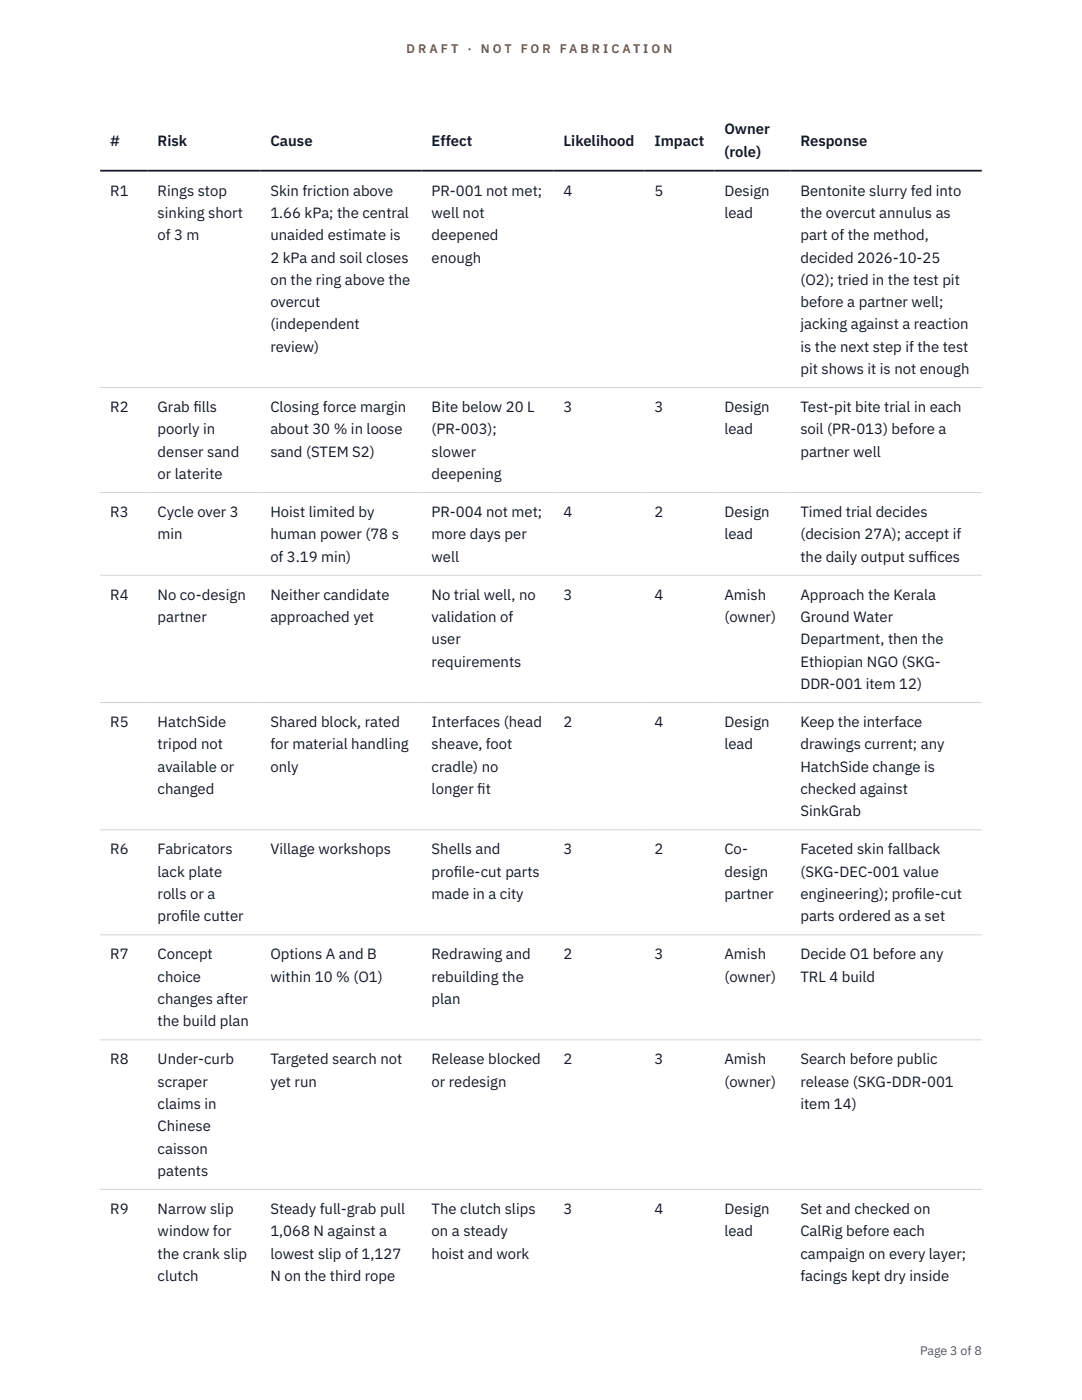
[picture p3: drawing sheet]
<svg xmlns="http://www.w3.org/2000/svg" width="216mm" height="279mm" viewBox="0 0 216 279" stroke-linecap="round" stroke-linejoin="round" font-family="sans-serif">
<defs><g id="words">
<g font-size="3" fill="#111827">
<text x="22" y="29.1">#</text>
<text x="31.5" y="29.1">Risk</text>
<text x="54" y="29.1">Cause</text>
<text x="86.1" y="29.1">Effect</text>
<text x="112.4" y="29.1">Likelihood</text>
<text x="130.6" y="29.1">Impact</text>
<text x="144.5" y="26.8">Owner</text>
<text x="159.7" y="29.1">Response</text>
<text x="144.5" y="31.3">(role)</text>
<text x="22" y="39.1">R1</text>
<text x="31.5" y="39.1">Rings stop</text>
<text x="54" y="39.1">Skin friction above</text>
<text x="86.1" y="39.1">PR-001 not met;</text>
<text x="112.4" y="39.1">4</text>
<text x="130.6" y="39.1">5</text>
<text x="144.5" y="39.1">Design</text>
<text x="159.7" y="39.1">Bentonite slurry fed into</text>
<text x="31.5" y="43.5">sinking short</text>
<text x="31.5" y="48">of 3 m</text>
<text x="54" y="43.5">1.66 kPa; the central</text>
<text x="54" y="48">unaided estimate is</text>
<text x="86.1" y="43.5">well not</text>
<text x="86.1" y="48">deepened</text>
<text x="144.5" y="43.5">lead</text>
<text x="159.7" y="43.5">the overcut annulus as</text>
<text x="159.7" y="48">part of the method,</text>
<text x="54" y="52.4">2 kPa and soil closes</text>
<text x="86.1" y="52.4">enough</text>
<text x="159.7" y="52.4">decided 2026-10-25</text>
<text x="54" y="56.9">on the ring above the</text>
<text x="159.7" y="56.9">(O2); tried in the test pit</text>
<text x="54" y="61.3">overcut</text>
<text x="54" y="65.7">(independent</text>
<text x="159.7" y="61.3">before a partner well;</text>
<text x="159.7" y="65.7">jacking against a reaction</text>
<text x="54" y="70.2">review)</text>
<text x="159.7" y="70.2">is the next step if the test</text>
<text x="159.7" y="74.6">pit shows it is not enough</text>
<text x="22" y="82.3">R2</text>
<text x="31.5" y="82.3">Grab f</text>
<text x="38.6" y="82.3">ills</text>
<text x="54" y="82.3">Closing force margin</text>
<text x="86.1" y="82.3">Bite below 20 L</text>
<text x="112.4" y="82.3">3</text>
<text x="130.6" y="82.3">3</text>
<text x="144.5" y="82.3">Design</text>
<text x="159.7" y="82.3">Test-pit bite trial in each</text>
<text x="31.5" y="86.7">poorly in</text>
<text x="54" y="86.7">about 30 % in loose</text>
<text x="86.1" y="86.7">(PR-003);</text>
<text x="144.5" y="86.7">lead</text>
<text x="159.7" y="86.7">soil (PR-013) before a</text>
<text x="31.5" y="91.1">denser sand</text>
<text x="31.5" y="95.6">or laterite</text>
<text x="54" y="91.1">sand (STEM S2)</text>
<text x="86.1" y="91.1">slower</text>
<text x="86.1" y="95.6">deepening</text>
<text x="159.7" y="91.1">partner well</text>
<text x="22" y="103.2">R3</text>
<text x="31.5" y="103.2">Cycle over 3</text>
<text x="31.5" y="107.7">min</text>
<text x="54" y="103.2">Hoist limited by</text>
<text x="54" y="107.7">human power (78 s</text>
<text x="86.1" y="103.2">PR-004 not met;</text>
<text x="86.1" y="107.7">more days per</text>
<text x="112.4" y="103.2">4</text>
<text x="130.6" y="103.2">2</text>
<text x="144.5" y="103.2">Design</text>
<text x="144.5" y="107.7">lead</text>
<text x="159.7" y="103.2">Timed trial decides</text>
<text x="159.7" y="107.7">(decision 27A); accept if</text>
<text x="54" y="112.1">of 3.19 min)</text>
<text x="86.1" y="112.1">well</text>
<text x="159.7" y="112.1">the daily output suff</text>
<text x="185.4" y="112.1">ices</text>
<text x="22" y="119.7">R4</text>
<text x="31.5" y="119.7">No co-design</text>
<text x="54" y="119.7">Neither candidate</text>
<text x="86.1" y="119.7">No trial well, no</text>
<text x="112.4" y="119.7">3</text>
<text x="130.6" y="119.7">4</text>
<text x="144.5" y="119.7">Amish</text>
<text x="159.7" y="119.7">Approach the Kerala</text>
<text x="31.5" y="124.2">partner</text>
<text x="54" y="124.2">approached yet</text>
<text x="86.1" y="124.2">validation of</text>
<text x="144.5" y="124.2">(owner)</text>
<text x="159.7" y="124.2">Ground Water</text>
<text x="86.1" y="128.6">user</text>
<text x="159.7" y="128.6">Department, then the</text>
<text x="86.1" y="133.1">requirements</text>
<text x="159.7" y="133.1">Ethiopian NGO (SKG-</text>
<text x="159.7" y="137.5">DDR-001 item 12)</text>
<text x="22" y="145.1">R5</text>
<text x="31.5" y="145.1">HatchSide</text>
<text x="31.5" y="149.6">tripod not</text>
<text x="54" y="145.1">Shared block, rated</text>
<text x="54" y="149.6">for material handling</text>
<text x="86.1" y="145.1">Interfaces (head</text>
<text x="86.1" y="149.6">sheave, foot</text>
<text x="112.4" y="145.1">2</text>
<text x="130.6" y="145.1">4</text>
<text x="144.5" y="145.1">Design</text>
<text x="144.5" y="149.6">lead</text>
<text x="159.7" y="145.1">Keep the interface</text>
<text x="159.7" y="149.6">drawings current; any</text>
<text x="31.5" y="154">available or</text>
<text x="54" y="154">only</text>
<text x="86.1" y="154">cradle) no</text>
<text x="159.7" y="154">HatchSide change is</text>
<text x="31.5" y="158.5">changed</text>
<text x="86.1" y="158.5">longer f</text>
<text x="95.2" y="158.5">it</text>
<text x="159.7" y="158.5">checked against</text>
<text x="159.7" y="162.9">SinkGrab</text>
<text x="22" y="170.5">R6</text>
<text x="31.5" y="170.5">Fabricators</text>
<text x="54" y="170.5">Village workshops</text>
<text x="86.1" y="170.5">Shells and</text>
<text x="112.4" y="170.5">3</text>
<text x="130.6" y="170.5">2</text>
<text x="144.5" y="170.5">Co-</text>
<text x="159.7" y="170.5">Faceted skin fallback</text>
<text x="31.5" y="175">lack plate</text>
<text x="31.5" y="179.4">rolls or a</text>
<text x="86.1" y="175">prof</text>
<text x="86.1" y="179.4">made in a city</text>
<text x="90.6" y="175">ile-cut parts</text>
<text x="144.5" y="175">design</text>
<text x="144.5" y="179.4">partner</text>
<text x="159.7" y="175">(SKG-DEC-001 value</text>
<text x="159.7" y="179.4">engineering); prof</text>
<text x="182.4" y="179.4">ile-cut</text>
<text x="31.5" y="183.9">prof</text>
<text x="35.9" y="183.9">ile cutter</text>
<text x="159.7" y="183.9">parts ordered as a set</text>
<text x="22" y="191.5">R7</text>
<text x="31.5" y="191.5">Concept</text>
<text x="54" y="191.5">Options A and B</text>
<text x="86.1" y="191.5">Redrawing and</text>
<text x="112.4" y="191.5">2</text>
<text x="130.6" y="191.5">3</text>
<text x="144.5" y="191.5">Amish</text>
<text x="159.7" y="191.5">Decide O1 before any</text>
<text x="31.5" y="195.9">choice</text>
<text x="54" y="195.9">within 10 % (O1)</text>
<text x="86.1" y="195.9">rebuilding the</text>
<text x="144.5" y="195.9">(owner)</text>
<text x="159.7" y="195.9">TRL 4 build</text>
<text x="31.5" y="200.4">changes after</text>
<text x="86.1" y="200.4">plan</text>
<text x="31.5" y="204.8">the build plan</text>
<text x="22" y="212.4">R8</text>
<text x="31.5" y="212.4">Under-curb</text>
<text x="54" y="212.4">Targeted search not</text>
<text x="86.1" y="212.4">Release blocked</text>
<text x="112.4" y="212.4">2</text>
<text x="130.6" y="212.4">3</text>
<text x="144.5" y="212.4">Amish</text>
<text x="159.7" y="212.4">Search before public</text>
<text x="31.5" y="216.9">scraper</text>
<text x="31.5" y="221.3">claims in</text>
<text x="54" y="216.9">yet run</text>
<text x="86.1" y="216.9">or redesign</text>
<text x="144.5" y="216.9">(owner)</text>
<text x="159.7" y="216.9">release (SKG-DDR-001</text>
<text x="159.7" y="221.3">item 14)</text>
<text x="31.5" y="225.8">Chinese</text>
<text x="31.5" y="230.2">caisson</text>
<text x="31.5" y="234.7">patents</text>
<text x="22" y="242.3">R9</text>
<text x="31.5" y="242.3">Narrow slip</text>
<text x="54" y="242.3">Steady full-grab pull</text>
<text x="86.1" y="242.3">The clutch slips</text>
<text x="112.4" y="242.3">3</text>
<text x="130.6" y="242.3">4</text>
<text x="144.5" y="242.3">Design</text>
<text x="159.7" y="242.3">Set and checked on</text>
<text x="31.5" y="246.7">window for</text>
<text x="31.5" y="251.2">the crank slip</text>
<text x="54" y="246.7">1,068 N against a</text>
<text x="54" y="251.2">lowest slip of 1,127</text>
<text x="86.1" y="246.7">on a steady</text>
<text x="86.1" y="251.2">hoist and work</text>
<text x="144.5" y="246.7">lead</text>
<text x="159.7" y="246.7">CalRig before each</text>
<text x="159.7" y="251.2">campaign on every layer;</text>
<text x="31.5" y="255.6">clutch</text>
<text x="54" y="255.6">N on the third rope</text>
<text x="159.7" y="255.6">facings kept dry inside</text>
</g>
<g font-size="2.5" fill="#b45309">
<text x="81.1" y="10.5">D R A F T</text>
<text x="93.3" y="10.5">·</text>
<text x="95.9" y="10.5">N O T</text>
<text x="103.9" y="10.5">F O R</text>
<text x="111.7" y="10.5">F A B R I C A T I O N</text>
</g>
<text font-size="2.5" fill="#4b5563" x="183.6" y="270.3">Page 3 of 8</text>
</g></defs>
<path d="M20 77.3h175.9M20 98.3h175.9M20 114.8h175.9M20 140.2h175.9M20 165.6h175.9M20 186.6h175.9M20 207.5h175.9M20 237.4h175.9" fill="none" stroke="#d1d5db" stroke-width=".2"/>
<path d="M20 34.1h175.9" fill="none" stroke="#111827" stroke-width=".35"/>
<use href="#words"/>
</svg>
